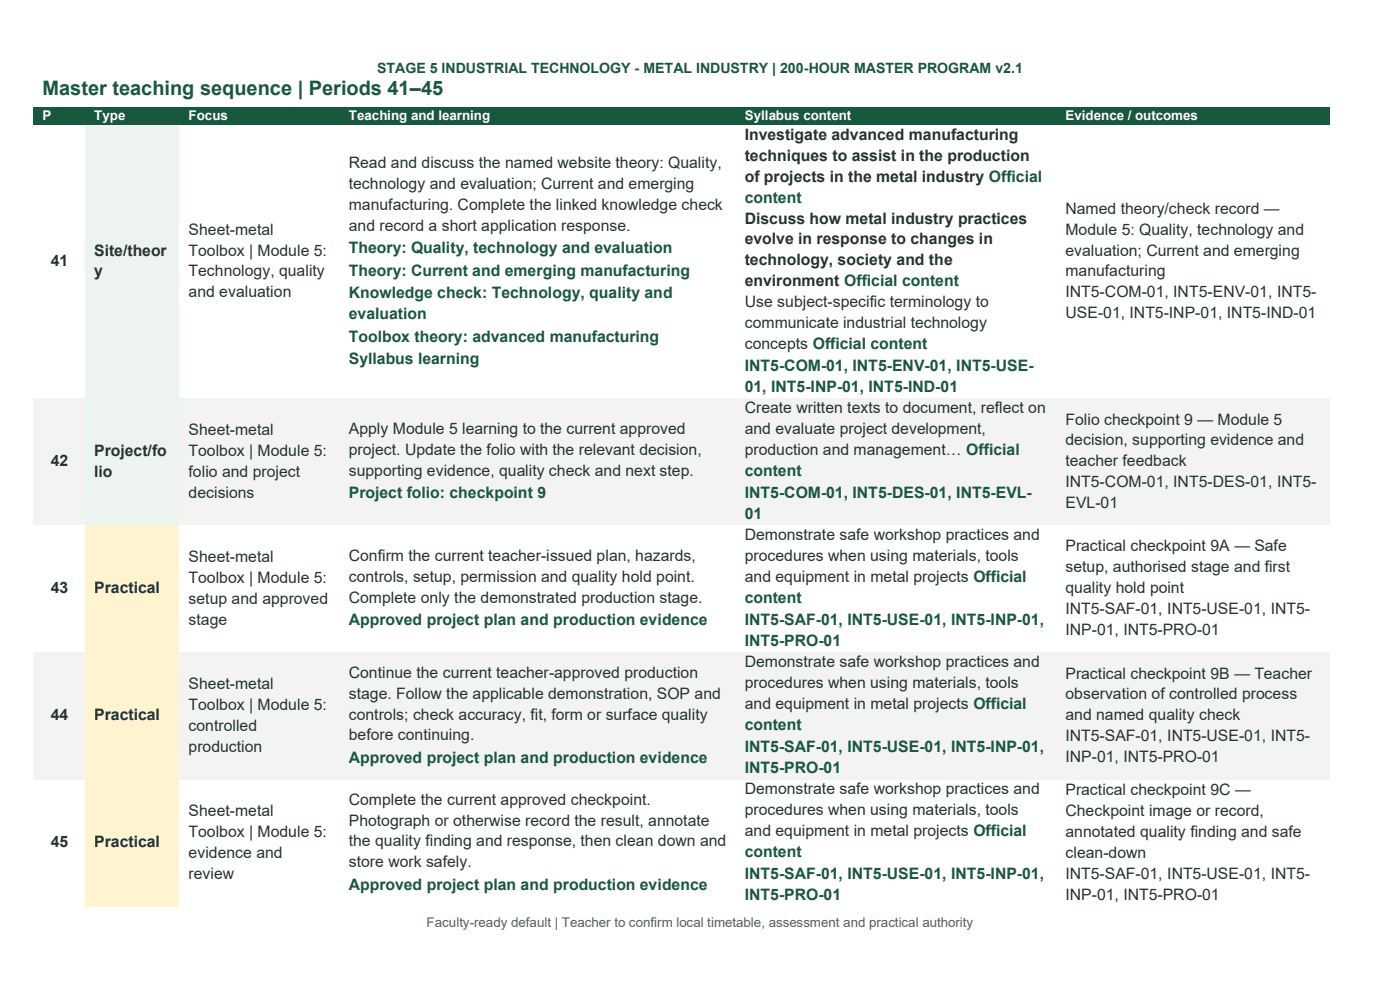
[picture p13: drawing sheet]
<svg xmlns="http://www.w3.org/2000/svg" width="297mm" height="210mm" viewBox="0 0 297 210" stroke-linecap="round" stroke-linejoin="round" font-family="sans-serif">
<defs><g id="words">
<text font-size="4.2" fill="#17583f" x="9" y="20.1">Master teaching sequence | Periods 41–45</text>
<g font-size="3.3" fill="#25342d">
<text x="158" y="29.7">Investigate advanced manufacturing</text>
<text x="74" y="35.6">Read and discuss the named website theory: Quality,</text>
<text x="158" y="34.1">techniques to assist in the production</text>
<text x="74" y="40.1">technology and evaluation; Current and emerging</text>
<text x="158" y="38.5">of projects in the metal industry Official</text>
<text x="74" y="44.5">manufacturing. Complete the linked knowledge check</text>
<text x="158" y="47.4">Discuss how metal industry practices</text>
<text x="226" y="45.3">Named theory/check record —</text>
<text x="40" y="49.8">Sheet-metal</text>
<text x="74" y="48.9">and record a short application response.</text>
<text x="158" y="51.8">evolve in response to changes in</text>
<text x="226" y="49.8">Module 5: Quality, technology and</text>
<text x="10.8" y="56.4">41</text>
<text x="20" y="54.2">Site/theor</text>
<text x="20" y="58.6">y</text>
<text x="40" y="54.2">Toolbox | Module 5:</text>
<text x="40" y="58.6">Technology, quality</text>
<text x="158" y="56.3">technology, society and the</text>
<text x="226" y="54.2">evaluation; Current and emerging</text>
<text x="226" y="58.6">manufacturing</text>
<text x="40" y="63.1">and evaluation</text>
<text x="158" y="60.7">environment Official content</text>
<text x="158" y="65.1">Use subject-specific terminology to</text>
<text x="226" y="63.1">INT5-COM-01, INT5-ENV-01, INT5-</text>
<text x="158" y="69.6">communicate industrial technology</text>
<text x="226" y="67.5">USE-01, INT5-INP-01, INT5-IND-01</text>
<text x="158" y="74">concepts Official content</text>
<text x="158" y="87.6">Create written texts to document, reflect on</text>
<text x="40" y="92.3">Sheet-metal</text>
<text x="74" y="92.1">Apply Module 5 learning to the current approved</text>
<text x="158" y="92.1">and evaluate project development,</text>
<text x="226" y="90.1">Folio checkpoint 9 — Module 5</text>
<text x="226" y="94.5">decision, supporting evidence and</text>
<text x="10.8" y="98.9">42</text>
<text x="20" y="96.7">Project/fo</text>
<text x="20" y="101.1">lio</text>
<text x="40" y="96.7">Toolbox | Module 5:</text>
<text x="40" y="101.1">folio and project</text>
<text x="74" y="96.5">project. Update the folio with the relevant decision,</text>
<text x="74" y="100.9">supporting evidence, quality check and next step.</text>
<text x="158" y="96.5">production and management… Official</text>
<text x="226" y="98.9">teacher feedback</text>
<text x="40" y="105.6">decisions</text>
<text x="226" y="103.4">INT5-COM-01, INT5-DES-01, INT5-</text>
<text x="226" y="107.8">EVL-01</text>
<text x="40" y="119.2">Sheet-metal</text>
<text x="74" y="119">Confirm the current teacher-issued plan, hazards,</text>
<text x="158" y="114.6">Demonstrate safe workshop practices and</text>
<text x="158" y="119">procedures when using materials, tools</text>
<text x="226" y="117">Practical checkpoint 9A — Safe</text>
<text x="10.8" y="125.9">43</text>
<text x="20" y="125.9">Practical</text>
<text x="40" y="123.6">Toolbox | Module 5:</text>
<text x="74" y="123.5">controls, setup, permission and quality hold point.</text>
<text x="158" y="123.5">and equipment in metal projects Official</text>
<text x="226" y="121.4">setup, authorised stage and first</text>
<text x="226" y="125.9">quality hold point</text>
<text x="40" y="128.1">setup and approved</text>
<text x="74" y="127.9">Complete only the demonstrated production stage.</text>
<text x="226" y="130.3">INT5-SAF-01, INT5-USE-01, INT5-</text>
<text x="40" y="132.5">stage</text>
<text x="226" y="134.7">INP-01, INT5-PRO-01</text>
<text x="74" y="143.7">Continue the current teacher-approved production</text>
<text x="158" y="141.5">Demonstrate safe workshop practices and</text>
<text x="226" y="144">Practical checkpoint 9B — Teacher</text>
<text x="40" y="146.2">Sheet-metal</text>
<text x="74" y="148.2">stage. Follow the applicable demonstration, SOP and</text>
<text x="158" y="146">procedures when using materials, tools</text>
<text x="226" y="148.4">observation of controlled process</text>
<text x="10.8" y="152.8">44</text>
<text x="20" y="152.8">Practical</text>
<text x="40" y="150.6">Toolbox | Module 5:</text>
<text x="40" y="155">controlled</text>
<text x="74" y="152.6">controls; check accuracy, fit, form or surface quality</text>
<text x="158" y="150.4">and equipment in metal projects Official</text>
<text x="226" y="152.8">and named quality check</text>
<text x="40" y="159.5">production</text>
<text x="74" y="157.1">before continuing.</text>
<text x="226" y="157.3">INT5-SAF-01, INT5-USE-01, INT5-</text>
<text x="226" y="161.7">INP-01, INT5-PRO-01</text>
<text x="40" y="173.1">Sheet-metal</text>
<text x="74" y="170.7">Complete the current approved checkpoint.</text>
<text x="158" y="168.5">Demonstrate safe workshop practices and</text>
<text x="158" y="172.9">procedures when using materials, tools</text>
<text x="226" y="168.7">Practical checkpoint 9C —</text>
<text x="226" y="173.1">Checkpoint image or record,</text>
<text x="10.8" y="179.7">45</text>
<text x="20" y="179.7">Practical</text>
<text x="40" y="177.5">Toolbox | Module 5:</text>
<text x="74" y="175.2">Photograph or otherwise record the result, annotate</text>
<text x="74" y="179.6">the quality finding and response, then clean down and</text>
<text x="158" y="177.4">and equipment in metal projects Official</text>
<text x="226" y="177.5">annotated quality finding and safe</text>
<text x="40" y="182">evidence and</text>
<text x="74" y="184">store work safely.</text>
<text x="226" y="182">clean-down</text>
<text x="40" y="186.4">review</text>
<text x="226" y="186.4">INT5-SAF-01, INT5-USE-01, INT5-</text>
<text x="226" y="190.8">INP-01, INT5-PRO-01</text>
</g>
<g font-size="3.3" fill="#17583f">
<text x="158" y="43">content</text>
<text x="74" y="53.7">Theory: Quality, technology and evaluation</text>
<text x="74" y="58.5">Theory: Current and emerging manufacturing</text>
<text x="74" y="63.3">Knowledge check: Technology, quality and</text>
<text x="74" y="67.7">evaluation</text>
<text x="74" y="72.5">Toolbox theory: advanced manufacturing</text>
<text x="74" y="77.3">Syllabus learning</text>
<text x="158" y="78.8">INT5-COM-01, INT5-ENV-01, INT5-USE-</text>
<text x="158" y="83.2">01, INT5-INP-01, INT5-IND-01</text>
<text x="158" y="100.9">content</text>
<text x="74" y="105.7">Project folio: checkpoint 9</text>
<text x="158" y="105.7">INT5-COM-01, INT5-DES-01, INT5-EVL-</text>
<text x="158" y="110.2">01</text>
<text x="158" y="127.9">content</text>
<text x="74" y="132.7">Approved project plan and production evidence</text>
<text x="158" y="132.7">INT5-SAF-01, INT5-USE-01, INT5-INP-01,</text>
<text x="158" y="137.1">INT5-PRO-01</text>
<text x="158" y="154.8">content</text>
<text x="74" y="161.8">Approved project plan and production evidence</text>
<text x="158" y="159.6">INT5-SAF-01, INT5-USE-01, INT5-INP-01,</text>
<text x="158" y="164.1">INT5-PRO-01</text>
<text x="158" y="181.8">content</text>
<text x="74" y="188.8">Approved project plan and production evidence</text>
<text x="158" y="186.6">INT5-SAF-01, INT5-USE-01, INT5-INP-01,</text>
<text x="158" y="191">INT5-PRO-01</text>
</g>
<text font-size="3" fill="#17583f" x="80" y="15.5">STAGE 5 INDUSTRIAL TECHNOLOGY - METAL INDUSTRY | 200-HOUR MASTER PROGRAM v2.1</text>
<g font-size="2.8" fill="#fff">
<text x="9" y="25.5">P</text>
<text x="20" y="25.5">Type</text>
<text x="40" y="25.5">Focus</text>
<text x="74" y="25.5">Teaching and learning</text>
<text x="158" y="25.5">Syllabus content</text>
<text x="226" y="25.5">Evidence / outcomes</text>
</g>
<text font-size="2.8" fill="#51645b" x="90.5" y="196.8">Faculty-ready default | Teacher to confirm local timetable, assessment and practical authority</text>
</g></defs>
<g fill="#17583f">
<path d="M7.1 22.8h11v3.8h-11z" fill-rule="evenodd"/>
<path d="M9 22.8h7.2v3.8h-7.2z" fill-rule="evenodd"/>
<path d="M18.1 22.8h20v3.8h-20z" fill-rule="evenodd"/>
<path d="M20 22.8h16.2v3.8h-16.2z" fill-rule="evenodd"/>
<path d="M38.1 22.8h34v3.8h-34z" fill-rule="evenodd"/>
<path d="M40 22.8h30.2v3.8h-30.2z" fill-rule="evenodd"/>
<path d="M72.1 22.8h84v3.8h-84z" fill-rule="evenodd"/>
<path d="M74 22.8h80.2v3.8h-80.2z" fill-rule="evenodd"/>
<path d="M156.1 22.8h68v3.8h-68z" fill-rule="evenodd"/>
<path d="M158 22.8h64.2v3.8h-64.2z" fill-rule="evenodd"/>
<path d="M224.1 22.8h58v3.8h-58z" fill-rule="evenodd"/>
<path d="M226 22.8h54.2v3.8h-54.2z" fill-rule="evenodd"/>
</g>
<g fill="#fff">
<path d="M7.1 26.6h11v57.9h-11z" fill-rule="evenodd"/>
<path d="M9 53.3h7.2v4.4h-7.2z" fill-rule="evenodd"/>
</g>
<g fill="#edf4ef">
<path d="M18.1 26.6h20v57.9h-20z" fill-rule="evenodd"/>
<path d="M20 51.1h16.2v4.4h-16.2z" fill-rule="evenodd"/>
<path d="M20 55.5h16.2v4.5h-16.2z" fill-rule="evenodd"/>
</g>
<g fill="#fff">
<path d="M38.1 26.6h34v57.9h-34z" fill-rule="evenodd"/>
<path d="M40 46.7h30.2v4.4h-30.2z" fill-rule="evenodd"/>
<path d="M40 51.1h30.2v4.4h-30.2z" fill-rule="evenodd"/>
<path d="M40 55.5h30.2v4.5h-30.2z" fill-rule="evenodd"/>
<path d="M40 60h30.2v4.4h-30.2z" fill-rule="evenodd"/>
<path d="M72.1 26.6h84v57.9h-84z" fill-rule="evenodd"/>
<path d="M74 32.5h80.2v4.4h-80.2z" fill-rule="evenodd"/>
<path d="M74 36.9h80.2v4.5h-80.2z" fill-rule="evenodd"/>
<path d="M74 41.4h80.2v4.4h-80.2z" fill-rule="evenodd"/>
<path d="M74 45.8h80.2v4.4h-80.2z" fill-rule="evenodd"/>
<path d="M74 50.2h80.2v4.8h-80.2z" fill-rule="evenodd"/>
<path d="M74 55h80.2v4.8h-80.2z" fill-rule="evenodd"/>
<path d="M74 59.8h80.2v4.8h-80.2z" fill-rule="evenodd"/>
<path d="M74 64.6h80.2v4.4h-80.2z" fill-rule="evenodd"/>
<path d="M74 69h80.2v4.8h-80.2z" fill-rule="evenodd"/>
<path d="M74 73.8h80.2v4.8h-80.2z" fill-rule="evenodd"/>
<path d="M156.1 26.6h68v57.9h-68z" fill-rule="evenodd"/>
<path d="M158 26.6h64.2v4.4h-64.2z" fill-rule="evenodd"/>
<path d="M158 31h64.2v4.4h-64.2z" fill-rule="evenodd"/>
<path d="M158 35.4h64.2v4.4h-64.2z" fill-rule="evenodd"/>
<path d="M158 39.8h64.2v4.5h-64.2z" fill-rule="evenodd"/>
<path d="M158 44.3h64.2v4.4h-64.2z" fill-rule="evenodd"/>
<path d="M158 48.7h64.2v4.4h-64.2z" fill-rule="evenodd"/>
<path d="M158 53.1h64.2v4.5h-64.2z" fill-rule="evenodd"/>
<path d="M158 57.6h64.2v4.4h-64.2z" fill-rule="evenodd"/>
<path d="M158 62h64.2v4.4h-64.2z" fill-rule="evenodd"/>
<path d="M158 66.4h64.2v4.5h-64.2z" fill-rule="evenodd"/>
<path d="M158 70.9h64.2v4.4h-64.2z" fill-rule="evenodd"/>
<path d="M158 75.3h64.2v4.8h-64.2z" fill-rule="evenodd"/>
<path d="M158 80.1h64.2v4.4h-64.2z" fill-rule="evenodd"/>
<path d="M224.1 26.6h58v57.9h-58z" fill-rule="evenodd"/>
<path d="M226 42.2h54.2v4.5h-54.2z" fill-rule="evenodd"/>
<path d="M226 46.7h54.2v4.4h-54.2z" fill-rule="evenodd"/>
<path d="M226 51.1h54.2v4.4h-54.2z" fill-rule="evenodd"/>
<path d="M226 55.5h54.2v4.5h-54.2z" fill-rule="evenodd"/>
<path d="M226 60h54.2v4.4h-54.2z" fill-rule="evenodd"/>
<path d="M226 64.4h54.2v4.5h-54.2z" fill-rule="evenodd"/>
</g>
<g fill="#f3f4f2">
<path d="M7.1 84.5h11v27h-11z" fill-rule="evenodd"/>
<path d="M9 95.8h7.2v4.4h-7.2z" fill-rule="evenodd"/>
</g>
<g fill="#edf4ef">
<path d="M18.1 84.5h20v27h-20z" fill-rule="evenodd"/>
<path d="M20 93.6h16.2v4.4h-16.2z" fill-rule="evenodd"/>
<path d="M20 98h16.2v4.4h-16.2z" fill-rule="evenodd"/>
</g>
<g fill="#f3f4f2">
<path d="M38.1 84.5h34v27h-34z" fill-rule="evenodd"/>
<path d="M40 89.1h30.2v4.5h-30.2z" fill-rule="evenodd"/>
<path d="M40 93.6h30.2v4.4h-30.2z" fill-rule="evenodd"/>
<path d="M40 98h30.2v4.4h-30.2z" fill-rule="evenodd"/>
<path d="M40 102.4h30.2v4.5h-30.2z" fill-rule="evenodd"/>
<path d="M72.1 84.5h84v27h-84z" fill-rule="evenodd"/>
<path d="M74 89h80.2v4.4h-80.2z" fill-rule="evenodd"/>
<path d="M74 93.4h80.2v4.4h-80.2z" fill-rule="evenodd"/>
<path d="M74 97.8h80.2v4.5h-80.2z" fill-rule="evenodd"/>
<path d="M74 102.3h80.2v4.7h-80.2z" fill-rule="evenodd"/>
<path d="M156.1 84.5h68v27h-68z" fill-rule="evenodd"/>
<path d="M158 84.5h64.2v4.5h-64.2z" fill-rule="evenodd"/>
<path d="M158 89h64.2v4.4h-64.2z" fill-rule="evenodd"/>
<path d="M158 93.4h64.2v4.4h-64.2z" fill-rule="evenodd"/>
<path d="M158 97.8h64.2v4.5h-64.2z" fill-rule="evenodd"/>
<path d="M158 102.3h64.2v4.7h-64.2z" fill-rule="evenodd"/>
<path d="M158 107h64.2v4.5h-64.2z" fill-rule="evenodd"/>
<path d="M224.1 84.5h58v27h-58z" fill-rule="evenodd"/>
<path d="M226 86.9h54.2v4.4h-54.2z" fill-rule="evenodd"/>
<path d="M226 91.3h54.2v4.5h-54.2z" fill-rule="evenodd"/>
<path d="M226 95.8h54.2v4.4h-54.2z" fill-rule="evenodd"/>
<path d="M226 100.2h54.2v4.4h-54.2z" fill-rule="evenodd"/>
<path d="M226 104.6h54.2v4.5h-54.2z" fill-rule="evenodd"/>
</g>
<g fill="#fff">
<path d="M7.1 111.5h11v26.9h-11z" fill-rule="evenodd"/>
<path d="M9 122.7h7.2v4.5h-7.2z" fill-rule="evenodd"/>
</g>
<g fill="#fff4cf">
<path d="M18.1 111.5h20v26.9h-20z" fill-rule="evenodd"/>
<path d="M20 122.7h16.2v4.5h-16.2z" fill-rule="evenodd"/>
</g>
<g fill="#fff">
<path d="M38.1 111.5h34v26.9h-34z" fill-rule="evenodd"/>
<path d="M40 116.1h30.2v4.4h-30.2z" fill-rule="evenodd"/>
<path d="M40 120.5h30.2v4.5h-30.2z" fill-rule="evenodd"/>
<path d="M40 125h30.2v4.4h-30.2z" fill-rule="evenodd"/>
<path d="M40 129.4h30.2v4.4h-30.2z" fill-rule="evenodd"/>
<path d="M72.1 111.5h84v26.9h-84z" fill-rule="evenodd"/>
<path d="M74 115.9h80.2v4.4h-80.2z" fill-rule="evenodd"/>
<path d="M74 120.3h80.2v4.5h-80.2z" fill-rule="evenodd"/>
<path d="M74 124.8h80.2v4.4h-80.2z" fill-rule="evenodd"/>
<path d="M74 129.2h80.2v4.8h-80.2z" fill-rule="evenodd"/>
<path d="M156.1 111.5h68v26.9h-68z" fill-rule="evenodd"/>
<path d="M158 111.5h64.2v4.4h-64.2z" fill-rule="evenodd"/>
<path d="M158 115.9h64.2v4.4h-64.2z" fill-rule="evenodd"/>
<path d="M158 120.3h64.2v4.5h-64.2z" fill-rule="evenodd"/>
<path d="M158 124.8h64.2v4.4h-64.2z" fill-rule="evenodd"/>
<path d="M158 129.2h64.2v4.8h-64.2z" fill-rule="evenodd"/>
<path d="M158 134h64.2v4.4h-64.2z" fill-rule="evenodd"/>
<path d="M224.1 111.5h58v26.9h-58z" fill-rule="evenodd"/>
<path d="M226 113.9h54.2v4.4h-54.2z" fill-rule="evenodd"/>
<path d="M226 118.3h54.2v4.4h-54.2z" fill-rule="evenodd"/>
<path d="M226 122.7h54.2v4.5h-54.2z" fill-rule="evenodd"/>
<path d="M226 127.2h54.2v4.4h-54.2z" fill-rule="evenodd"/>
<path d="M226 131.6h54.2v4.4h-54.2z" fill-rule="evenodd"/>
</g>
<g fill="#f3f4f2">
<path d="M7.1 138.4h11v27h-11z" fill-rule="evenodd"/>
<path d="M9 149.7h7.2v4.4h-7.2z" fill-rule="evenodd"/>
</g>
<g fill="#fff4cf">
<path d="M18.1 138.4h20v27h-20z" fill-rule="evenodd"/>
<path d="M20 149.7h16.2v4.4h-16.2z" fill-rule="evenodd"/>
</g>
<g fill="#f3f4f2">
<path d="M38.1 138.4h34v27h-34z" fill-rule="evenodd"/>
<path d="M40 143h30.2v4.5h-30.2z" fill-rule="evenodd"/>
<path d="M40 147.5h30.2v4.4h-30.2z" fill-rule="evenodd"/>
<path d="M40 151.9h30.2v4.4h-30.2z" fill-rule="evenodd"/>
<path d="M40 156.3h30.2v4.5h-30.2z" fill-rule="evenodd"/>
<path d="M72.1 138.4h84v27h-84z" fill-rule="evenodd"/>
<path d="M74 140.6h80.2v4.5h-80.2z" fill-rule="evenodd"/>
<path d="M74 145.1h80.2v4.4h-80.2z" fill-rule="evenodd"/>
<path d="M74 149.5h80.2v4.4h-80.2z" fill-rule="evenodd"/>
<path d="M74 154h80.2v4.4h-80.2z" fill-rule="evenodd"/>
<path d="M74 158.4h80.2v4.7h-80.2z" fill-rule="evenodd"/>
<path d="M156.1 138.4h68v27h-68z" fill-rule="evenodd"/>
<path d="M158 138.4h64.2v4.5h-64.2z" fill-rule="evenodd"/>
<path d="M158 142.9h64.2v4.4h-64.2z" fill-rule="evenodd"/>
<path d="M158 147.3h64.2v4.4h-64.2z" fill-rule="evenodd"/>
<path d="M158 151.7h64.2v4.5h-64.2z" fill-rule="evenodd"/>
<path d="M158 156.2h64.2v4.7h-64.2z" fill-rule="evenodd"/>
<path d="M158 160.9h64.2v4.5h-64.2z" fill-rule="evenodd"/>
<path d="M224.1 138.4h58v27h-58z" fill-rule="evenodd"/>
<path d="M226 140.8h54.2v4.4h-54.2z" fill-rule="evenodd"/>
<path d="M226 145.2h54.2v4.5h-54.2z" fill-rule="evenodd"/>
<path d="M226 149.7h54.2v4.4h-54.2z" fill-rule="evenodd"/>
<path d="M226 154.1h54.2v4.4h-54.2z" fill-rule="evenodd"/>
<path d="M226 158.5h54.2v4.5h-54.2z" fill-rule="evenodd"/>
</g>
<g fill="#fff">
<path d="M7.1 165.4h11v26.9h-11z" fill-rule="evenodd"/>
<path d="M9 176.6h7.2v4.5h-7.2z" fill-rule="evenodd"/>
</g>
<g fill="#fff4cf">
<path d="M18.1 165.4h20v26.9h-20z" fill-rule="evenodd"/>
<path d="M20 176.6h16.2v4.5h-16.2z" fill-rule="evenodd"/>
</g>
<g fill="#fff">
<path d="M38.1 165.4h34v26.9h-34z" fill-rule="evenodd"/>
<path d="M40 170h30.2v4.4h-30.2z" fill-rule="evenodd"/>
<path d="M40 174.4h30.2v4.4h-30.2z" fill-rule="evenodd"/>
<path d="M40 178.8h30.2v4.5h-30.2z" fill-rule="evenodd"/>
<path d="M40 183.3h30.2v4.4h-30.2z" fill-rule="evenodd"/>
<path d="M72.1 165.4h84v26.9h-84z" fill-rule="evenodd"/>
<path d="M74 167.6h80.2v4.4h-80.2z" fill-rule="evenodd"/>
<path d="M74 172h80.2v4.4h-80.2z" fill-rule="evenodd"/>
<path d="M74 176.4h80.2v4.5h-80.2z" fill-rule="evenodd"/>
<path d="M74 180.9h80.2v4.4h-80.2z" fill-rule="evenodd"/>
<path d="M74 185.3h80.2v4.8h-80.2z" fill-rule="evenodd"/>
<path d="M156.1 165.4h68v26.9h-68z" fill-rule="evenodd"/>
<path d="M158 165.4h64.2v4.4h-64.2z" fill-rule="evenodd"/>
<path d="M158 169.8h64.2v4.4h-64.2z" fill-rule="evenodd"/>
<path d="M158 174.2h64.2v4.5h-64.2z" fill-rule="evenodd"/>
<path d="M158 178.7h64.2v4.4h-64.2z" fill-rule="evenodd"/>
<path d="M158 183.1h64.2v4.8h-64.2z" fill-rule="evenodd"/>
<path d="M158 187.9h64.2v4.4h-64.2z" fill-rule="evenodd"/>
<path d="M224.1 165.4h58v26.9h-58z" fill-rule="evenodd"/>
<path d="M226 165.6h54.2v4.4h-54.2z" fill-rule="evenodd"/>
<path d="M226 170h54.2v4.4h-54.2z" fill-rule="evenodd"/>
<path d="M226 174.4h54.2v4.4h-54.2z" fill-rule="evenodd"/>
<path d="M226 178.8h54.2v4.5h-54.2z" fill-rule="evenodd"/>
<path d="M226 183.3h54.2v4.4h-54.2z" fill-rule="evenodd"/>
<path d="M226 187.7h54.2v4.4h-54.2z" fill-rule="evenodd"/>
</g>
<use href="#words"/>
</svg>
